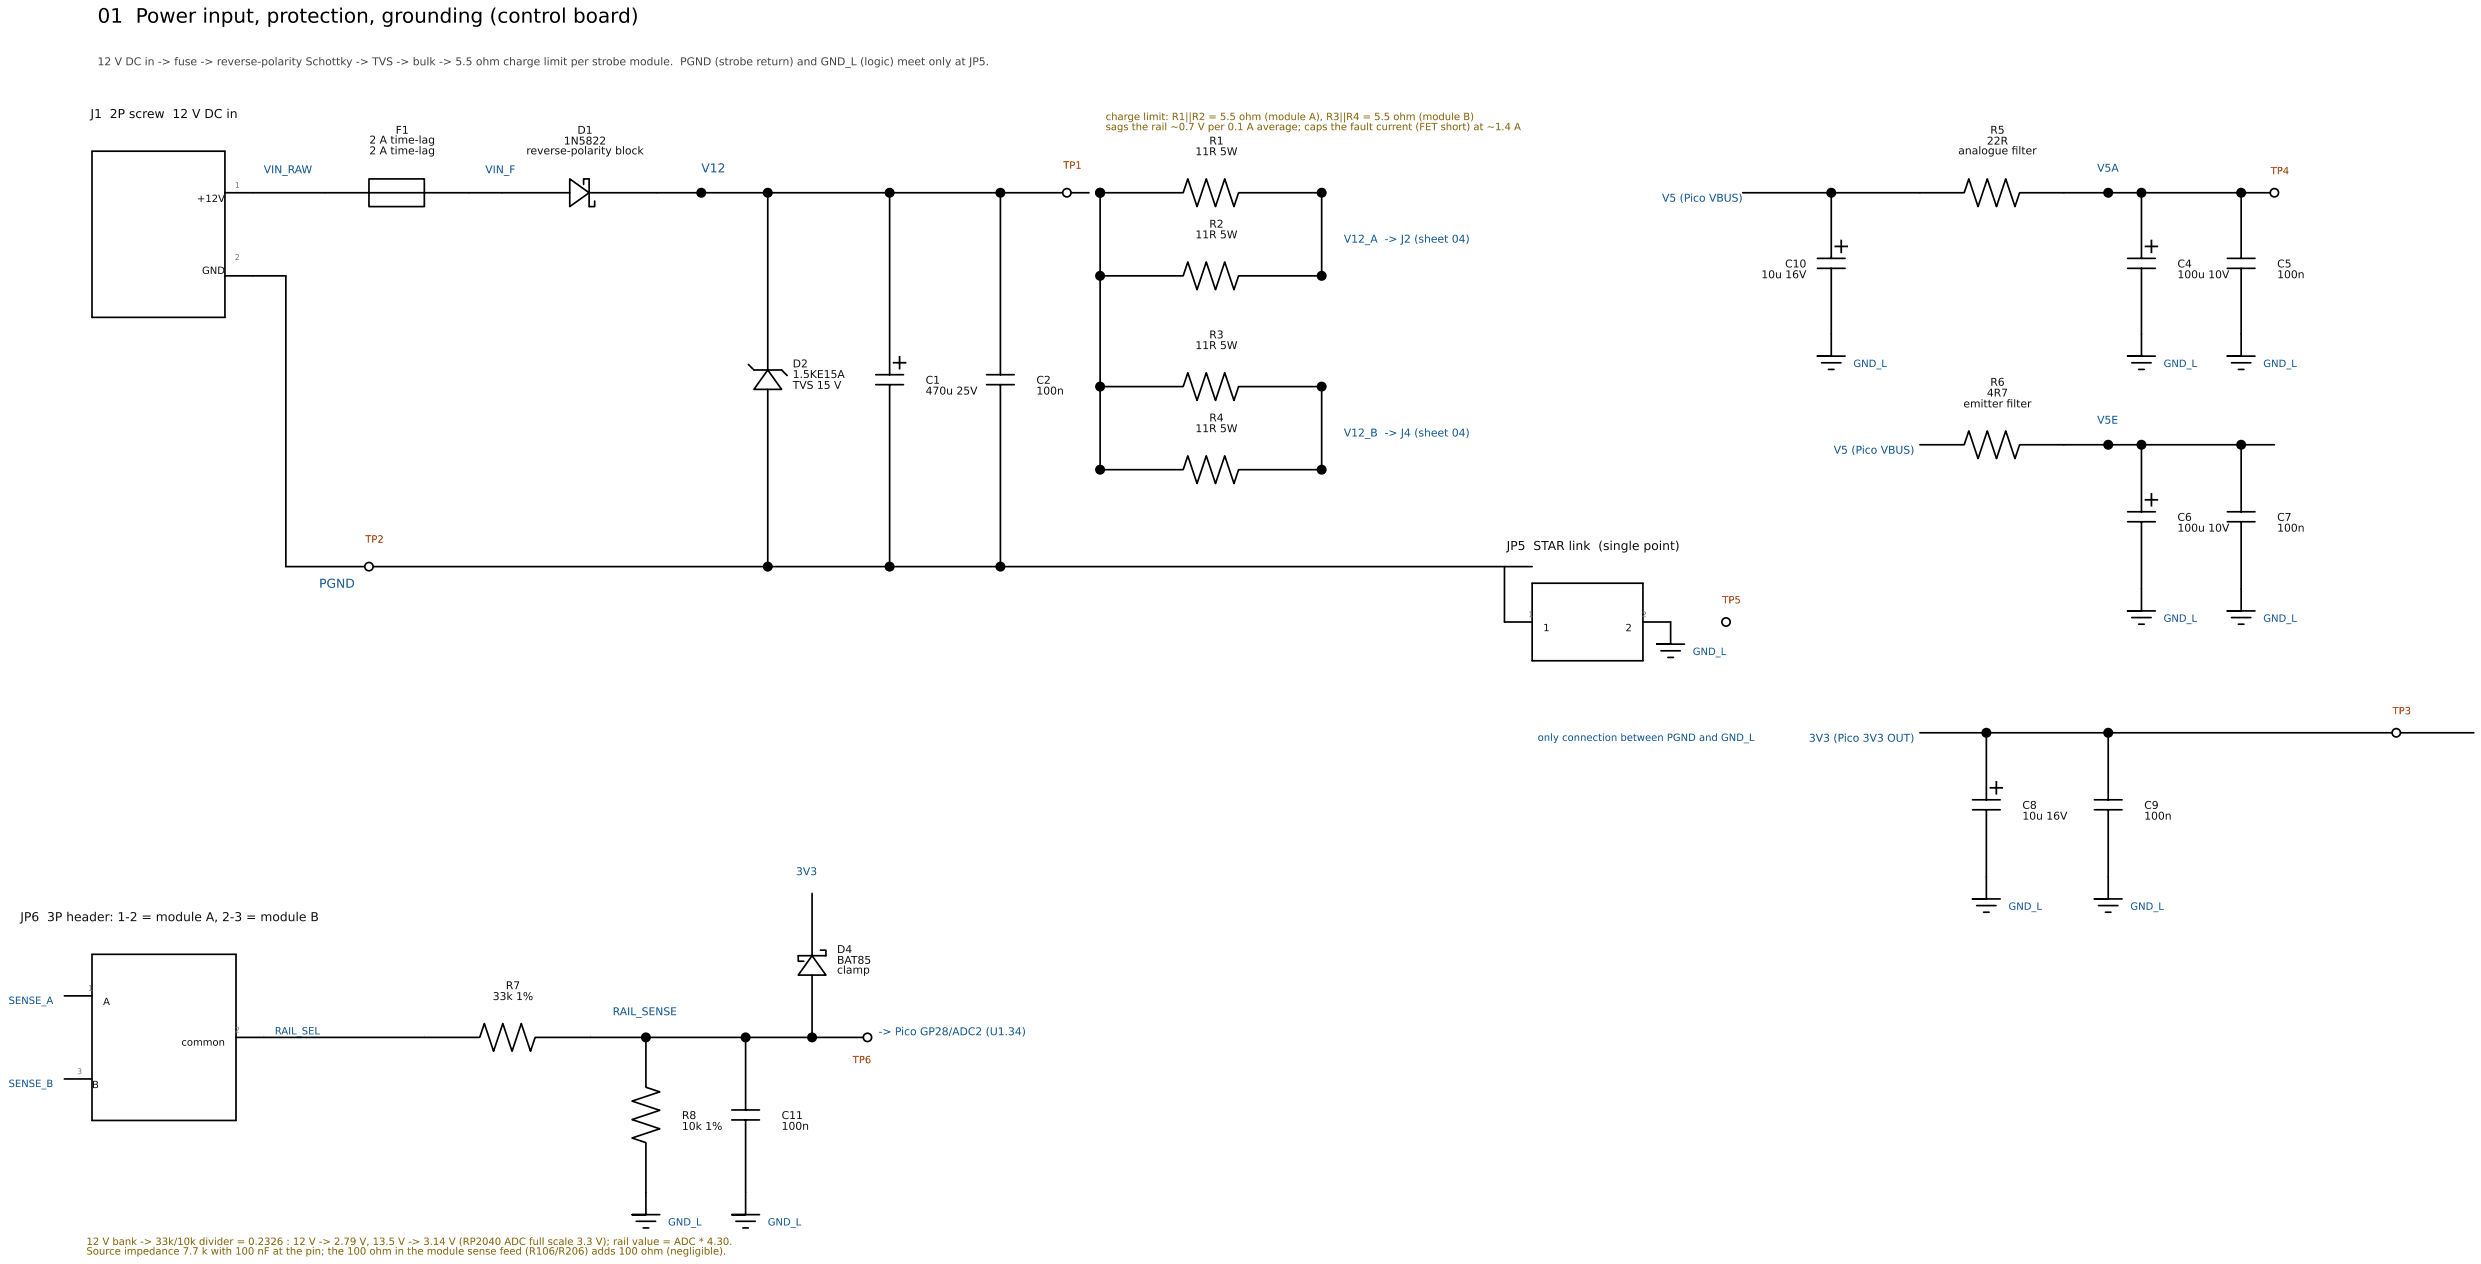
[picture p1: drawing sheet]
<svg xmlns="http://www.w3.org/2000/svg" width="569mm" height="290mm" viewBox="0 0 569 290" stroke-linecap="round" stroke-linejoin="round" font-family="sans-serif">
<defs><g id="words">
<g font-size="4.9">
<text x="420.1" y="58.1">+</text>
<text x="491.2" y="58.1">+</text>
<text x="204.2" y="84.7">+</text>
<text x="491.2" y="116.2">+</text>
<text x="455.6" y="182.2">+</text>
</g>
<text font-size="4.6" x="22.4" y="5.2">01 Power input, protection, grounding (control board)</text>
<g font-size="2.8" fill="#111">
<text x="20.7" y="27.1">J1 2P screw 12 V DC in</text>
<text x="345.4" y="126.1">JP5 STAR link (single point)</text>
<text x="4.7" y="211.2">JP6 3P header: 1-2 = module A, 2-3 = module B</text>
</g>
<g font-size="2.8" fill="#0b5394">
<text x="160.8" y="39.5">V12</text>
<text x="73.2" y="134.8">PGND</text>
</g>
<text font-size="2.5" fill="#444" x="22.4" y="15">12 V DC in -&gt; fuse -&gt; reverse-polarity Schottky -&gt; TVS -&gt; bulk -&gt; 5.5 ohm charge limit per strobe module. PGND (strobe return) and GND_L (logic) meet only at JP5.</text>
<g font-size="2.5" fill="#111">
<text x="84.7" y="32.9">2 A time-lag</text>
<text x="84.7" y="35.4">2 A time-lag</text>
<text x="90.7" y="30.7">F1</text>
<text x="120.7" y="35.4">reverse-polarity block</text>
<text x="129.3" y="33.1">1N5822</text>
<text x="132.4" y="30.7">D1</text>
<text x="274.1" y="35.6">11R 5W</text>
<text x="277.3" y="33.1">R1</text>
<text x="449" y="35.4">analogue flter</text>
<text x="455.5" y="33.2">22R</text>
<text x="456.3" y="30.7">R5</text>
<text x="461.2" y="35.4">i</text>
<text x="277.3" y="52.2">R2</text>
<text x="274.1" y="54.6">11R 5W</text>
<text x="403.8" y="63.8">10u 16V</text>
<text x="409.3" y="61.3">C10</text>
<text x="499.2" y="61.3">C4</text>
<text x="499.2" y="63.8">100u 10V</text>
<text x="522.1" y="61.3">C5</text>
<text x="522.1" y="63.8">100n</text>
<text x="277.3" y="77.6">R3</text>
<text x="274.1" y="80">11R 5W</text>
<text x="181.7" y="84.2">D2</text>
<text x="181.7" y="86.7">1.5KE15A</text>
<text x="181.7" y="89.2">TVS 15 V</text>
<text x="212.2" y="88">C1</text>
<text x="237.6" y="88">C2</text>
<text x="456.3" y="88.5">R6</text>
<text x="212.2" y="90.5">470u 25V</text>
<text x="237.6" y="90.5">100n</text>
<text x="450.2" y="93.4">emitter flter</text>
<text x="455.5" y="90.9">4R7</text>
<text x="460" y="93.4">i</text>
<text x="274.1" y="99.1">11R 5W</text>
<text x="277.3" y="96.6">R4</text>
<text x="499.2" y="119.4">C6</text>
<text x="522.1" y="119.4">C7</text>
<text x="499.2" y="121.9">100u 10V</text>
<text x="522.1" y="121.9">100n</text>
<text x="463.7" y="185.5">C8</text>
<text x="491.6" y="185.5">C9</text>
<text x="463.7" y="187.9">10u 16V</text>
<text x="491.6" y="187.9">100n</text>
<text x="191.9" y="218.5">D4</text>
<text x="191.9" y="221">BAT85</text>
<text x="116" y="226.8">R7</text>
<text x="191.9" y="223.2">clamp</text>
<text x="113" y="229.3">33k 1%</text>
<text x="156.3" y="256.6">R8</text>
<text x="179.2" y="256.6">C11</text>
<text x="156.3" y="259.1">10k 1%</text>
<text x="179.2" y="259.1">100n</text>
</g>
<g font-size="2.5" fill="#0b5394">
<text x="60.5" y="39.7">VIN_RAW</text>
<text x="111.3" y="39.7">VIN_F</text>
<text x="480.8" y="39.4">V5A</text>
<text x="381.1" y="46.2">V5 (Pico VBUS)</text>
<text x="308.1" y="55.6">V12_A -&gt; J2 (sheet 04)</text>
<text x="308.1" y="100.1">V12_B -&gt; J4 (sheet 04)</text>
<text x="480.8" y="97.2">V5E</text>
<text x="420.4" y="104">V5 (Pico VBUS)</text>
<text x="414.7" y="170.1">3V3 (Pico 3V3 OUT)</text>
<text x="182.5" y="200.7">3V3</text>
<text x="140.5" y="232.8">RAIL_SENSE</text>
<text x="201.4" y="237.4">-&gt; Pico GP28/ADC2 (U1.34)</text>
</g>
<g font-size="2.3" fill="#7f6000">
<text x="253.5" y="27.5">charge limit: R1||R2 = 5.5 ohm (module A), R3||R4 = 5.5 ohm (module B)</text>
<text x="253.5" y="29.9">sags the rail ~0.7 V per 0.1 A average; caps the fault current (FET short) at ~1.4 A</text>
<text x="19.8" y="285.5">12 V bank -&gt; 33k/10k divider = 0.2326 : 12 V -&gt; 2.79 V, 13.5 V -&gt; 3.14 V (RP2040 ADC full scale 3.3 V); rail value = ADC * 4.30.</text>
<text x="19.8" y="287.7">Source impedance 7.7 k with 100 nF at the pin; the 100 ohm in the module sense feed (R106/R206) adds 100 ohm (negligible).</text>
</g>
<g font-size="2.3" fill="#c00">
<text x="243.8" y="38.7">TP1</text>
<text x="520.6" y="40">TP4</text>
<text x="83.7" y="124.4">TP2</text>
<text x="394.9" y="138.4">TP5</text>
<text x="548.6" y="163.8">TP3</text>
<text x="195.5" y="243.8">TP6</text>
</g>
<g font-size="2.3" fill="#111">
<text x="45.2" y="46.3">+12V</text>
<text x="46.3" y="62.8">GND</text>
<text x="353.8" y="144.7">1</text>
<text x="372.7" y="144.7">2</text>
<text x="23.6" y="230.5">A</text>
<text x="41.6" y="239.8">common</text>
<text x="21.1" y="249.5">B</text>
</g>
<g font-size="2.3" fill="#0b5394">
<text x="425" y="84.1">GND_L</text>
<text x="496.1" y="84.1">GND_L</text>
<text x="518.9" y="84.1">GND_L</text>
<text x="496.1" y="142.6">GND_L</text>
<text x="518.9" y="142.6">GND_L</text>
<text x="388.1" y="150.2">GND_L</text>
<text x="352.6" y="169.9">only connection between PGND and GND_L</text>
<text x="460.5" y="208.6">GND_L</text>
<text x="488.5" y="208.6">GND_L</text>
<text x="2" y="230.2">SENSE_A</text>
<text x="63" y="237.2">RAIL_SEL</text>
<text x="2" y="249.2">SENSE_B</text>
<text x="153.2" y="281">GND_L</text>
<text x="176" y="281">GND_L</text>
</g>
<g font-size="1.8" fill="#777">
<text x="53.9" y="43.1">1</text>
<text x="53.9" y="59.6">2</text>
<text x="350.4" y="141.5">1</text>
<text x="376.4" y="141.5">2</text>
<text x="20.2" y="227.2">1</text>
<text x="53.9" y="236.8">2</text>
<text x="17.7" y="246.3">3</text>
</g>
</g></defs>
<g fill="none" stroke="#000" stroke-width=".39">
<path d="M21.1 34.7h30.5v38.1h-30.5zM51.6 44.2h33v-3.2h12.7v6.4h-12.7v-3.2h46M130.6 41l4.5 3.2-4.5 3.2zM133.8 42.3v-1.3h1.3v6.4h1.2v-1.3M135.1 44.2h114.6M176 44.2v40.6M204 44.2v41.7M229.4 44.2v41.7M399.6 44.2h50.8l1-3.2 2.1 6.4 2.1-6.4 2.2 6.4 2.1-6.4 2.1 6.4 1.1-3.2h58.4M416.7 59.2h6.3M419.9 44.2v15M487.8 59.2h6.4"/>
<path d="M491 44.2v15M510.7 59.2h6.3M513.9 44.2v15M51.6 63.2h13.9v66.7h285.8M252.2 63.2h19.1l1-3.1 2.2 6.3 2.1-6.3 2.1 6.3 2.1-6.3 2.1 6.3 1.1-3.2h19v-19h-19l-1.1 3.2-2.1-6.4-2.1 6.4-2.1-6.4-2.1 6.4-2.2-6.4-1 3.2h-19.1v63.5h19.1l1-3.2 2.2 6.4 2.1-6.4 2.1 6.4 2.1-6.4 2.1 6.4 1.1-3.2h19v-19.1h-19l-1.1 3.2-2.1-6.3-2.1 6.3-2.1-6.3-2.1 6.3-2.2-6.3-1 3.1h-19.1M416.7 61.5h6.3M419.9 61.5v20.2h-3.2h6.3M487.8 61.5h6.4M491 61.5v20.2h-3.2h6.4M510.7 61.5h6.3M513.9 61.5v20.2h-3.2h6.3M171.6 83.6l1.3 1.2h6.3l1.3 1.3"/>
<path d="M176 84.8l3.2 4.5h-6.3zM176 89.3v40.6M200.8 85.9h6.3M200.8 88.2h6.3M204 88.2v41.7M226.2 85.9h6.3M226.2 88.2h6.3M229.4 88.2v41.7M417.7 83.2h4.4M419.2 84.7h1.3M488.8 83.2h4.4M490.4 84.7h1.2"/>
<path d="M511.6 83.2h4.5M513.2 84.7h1.3M440.2 102h10.2l1-3.2 2.1 6.4 2.1-6.4 2.2 6.4 2.1-6.4 2.1 6.4 1.1-3.2h58.4M487.8 117.3h6.4M487.8 119.6h6.4M491 119.6v20.5h-3.2h6.4M491 102v15.3M510.7 117.3h6.3M510.7 119.6h6.3M513.9 119.6v20.5h-3.2h6.3M513.9 102v15.3M344.9 129.9v12.7h6.4"/>
<path d="M351.3 133.7h25.4v17.8h-25.4zM376.7 142.6h6.3v5.1h-3.1h6.3M380.8 149.2h4.5M382.4 150.7h1.3M488.8 141.6h4.4M490.4 143.1h1.2M511.6 141.6h4.5M513.2 143.1h1.3M440.2 168h127M455.4 168v15.4M483.4 168v15.4M452.3 183.4h6.3"/>
<path d="M452.3 185.7h6.3M455.4 185.7v20.4h-3.1h6.3M480.2 183.4h6.3M480.2 185.7h6.3M483.4 185.7v20.4h-3.2h6.3M21.1 218.8h33v38.1h-33zM186.2 219.1l3.2 4.5h-6.4zM186.2 204.9v14.2M188.1 217.9h1.3v1.2h-6.4v1.3h1.3M453.2 207.6h4.5M454.8 209.2h1.3M481.2 207.6h4.4"/>
<path d="M482.7 209.2h1.3M14.7 228.3h6.4M54.1 237.9h55.9l1.1-3.2 2.1 6.3 2.1-6.3 2.1 6.3 2.1-6.3 2.1 6.3 1.1-3.1h76.2M148.1 237.9v11.4l3.2 1.1-6.4 2.1 6.4 2.1-6.4 2.1 6.4 2.1-6.4 2.1 3.2 1.1v16.5h-3.2h6.4M171 237.9v16.6M186.2 223.6v14.3M14.7 247.4h6.4M167.8 254.5h6.3M167.8 256.8h6.3M171 256.8v21.7h-3.2h6.3M145.9 280h4.4M147.5 281.6h1.2"/>
<path d="M168.7 280h4.5M170.3 281.6h1.3"/>
</g>
<g fill="#000" stroke="#000" stroke-width=".39">
<circle cx="160.8" cy="44.2" r=".95"/>
<circle cx="176" cy="44.2" r=".95"/>
<circle cx="204" cy="44.2" r=".95"/>
<circle cx="229.4" cy="44.2" r=".95"/>
<circle cx="176" cy="129.9" r=".95"/>
<circle cx="204" cy="129.9" r=".95"/>
<circle cx="229.4" cy="129.9" r=".95"/>
</g>
<g fill="#fff" stroke="#000" stroke-width=".39">
<circle cx="244.6" cy="44.2" r=".95"/>
<circle cx="84.6" cy="129.9" r=".95"/>
</g>
<g fill="#000" stroke="#000" stroke-width=".39">
<circle cx="252.2" cy="44.2" r=".95"/>
<circle cx="303" cy="44.2" r=".95"/>
<circle cx="252.2" cy="63.2" r=".95"/>
<circle cx="303" cy="63.2" r=".95"/>
<circle cx="252.2" cy="88.6" r=".95"/>
<circle cx="303" cy="88.6" r=".95"/>
<circle cx="252.2" cy="107.7" r=".95"/>
<circle cx="303" cy="107.7" r=".95"/>
</g>
<circle cx="395.7" cy="142.6" r=".95" fill="#fff" stroke="#000" stroke-width=".39"/>
<g fill="#000" stroke="#000" stroke-width=".39">
<circle cx="419.9" cy="44.2" r=".95"/>
<circle cx="483.4" cy="44.2" r=".95"/>
<circle cx="491" cy="44.2" r=".95"/>
<circle cx="513.9" cy="44.2" r=".95"/>
<circle cx="483.4" cy="102" r=".95"/>
<circle cx="491" cy="102" r=".95"/>
<circle cx="513.9" cy="102" r=".95"/>
<circle cx="455.4" cy="168" r=".95"/>
<circle cx="483.4" cy="168" r=".95"/>
</g>
<g fill="#fff" stroke="#000" stroke-width=".39">
<circle cx="549.4" cy="168" r=".95"/>
<circle cx="521.5" cy="44.2" r=".95"/>
</g>
<g fill="#000" stroke="#000" stroke-width=".39">
<circle cx="148.1" cy="237.9" r=".95"/>
<circle cx="171" cy="237.9" r=".95"/>
<circle cx="186.2" cy="237.9" r=".95"/>
</g>
<circle cx="198.9" cy="237.9" r=".95" fill="#fff" stroke="#000" stroke-width=".39"/>
<use href="#words"/>
</svg>
